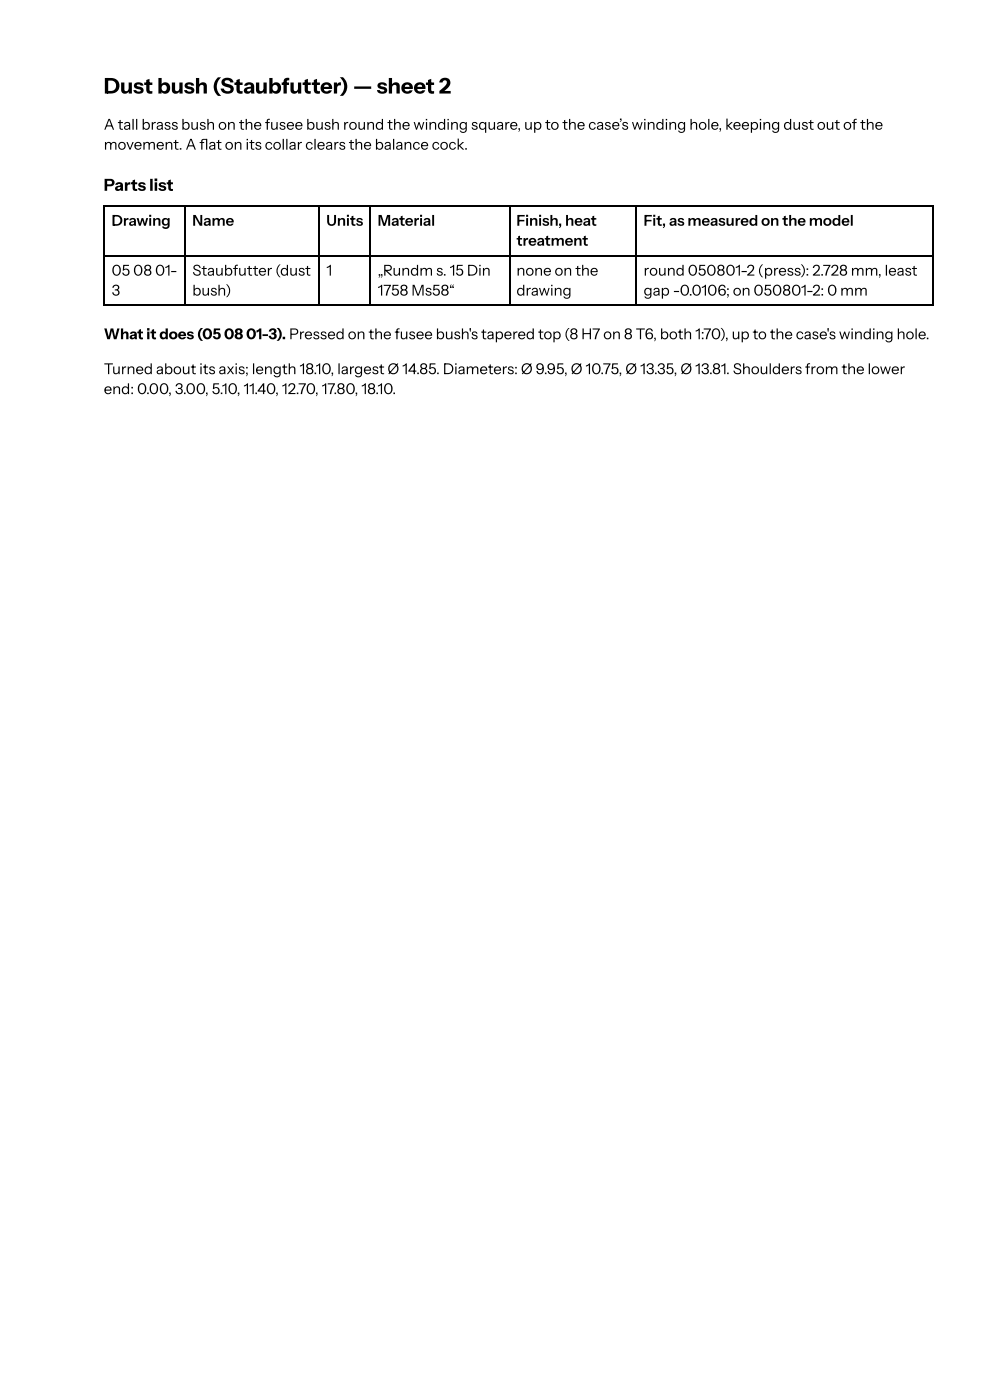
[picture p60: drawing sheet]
<svg xmlns="http://www.w3.org/2000/svg" width="210mm" height="297mm" viewBox="0 0 210 297" stroke-linecap="round" stroke-linejoin="round" font-family="sans-serif">
<defs><g id="words">
<text font-size="4.6" x="22" y="19.8">Dust bush (Staubfutter) — sheet 2</text>
<text font-size="3.5" x="22" y="40.5">Parts list</text>
<g font-size="3.2">
<text x="22" y="27.5">A tall brass bush on the fusee bush round the winding square, up to the case’s winding hole, keeping dust out of the</text>
<text x="22" y="31.7">movement. A fat on its collar clears the balance cock.</text>
<text x="42.3" y="31.7">l</text>
<text x="23.7" y="47.9">Drawing</text>
<text x="40.8" y="47.9">Name</text>
<text x="69.2" y="47.9">Units</text>
<text x="80.1" y="47.9">Material</text>
<text x="109.5" y="47.9">Finish, heat</text>
<text x="136.4" y="47.9">Fit, as measured on the model</text>
<text x="109.5" y="52.1">treatment</text>
<text x="23.7" y="58.5">05</text>
<text x="28.2" y="58.5">08</text>
<text x="32.9" y="58.5">01-</text>
<text x="40.8" y="58.5">Staubfutter (dust</text>
<text x="69.2" y="58.5">1</text>
<text x="80.1" y="58.5">„Rundm s. 15 Din</text>
<text x="109.5" y="58.5">none on the</text>
<text x="136.4" y="58.5">round 050801-2 (press): 2.728 mm, least</text>
<text x="23.7" y="62.7">3</text>
<text x="40.8" y="62.7">bush)</text>
<text x="80.1" y="62.7">1758 Ms58“</text>
<text x="109.5" y="62.7">drawing</text>
<text x="136.4" y="62.7">gap -0.0106; on 050801-2: 0 mm</text>
<text x="22" y="72">What it does (05</text>
<text x="47.5" y="72">08</text>
<text x="52.2" y="72">01-3). Pressed on the fusee bush's tapered top (8 H7 on 8 T6, both 1:70), up to the case's winding hole.</text>
<text x="22" y="79.4">Turned about its axis; length 18.10, largest Ø 14.85. Diameters: Ø 9.95, Ø 10.75, Ø 13.35, Ø 13.81. Shoulders from the lower</text>
<text x="22" y="83.6">end: 0.00, 3.00, 5.10, 11.40, 12.70, 17.80, 18.10.</text>
</g>
</g></defs>
<path d="M22 43.8h175.9M22 54.4h175.9M22.1 43.7v21.1M39.3 43.7v21.1M67.6 43.7v21.1M78.4 43.7v21.1M108.1 43.7v21.1M134.8 43.7v21.1M197.8 43.7v21.1M22 64.7h175.9" fill="none" stroke="#000" stroke-width=".26"/>
<use href="#words"/>
</svg>
